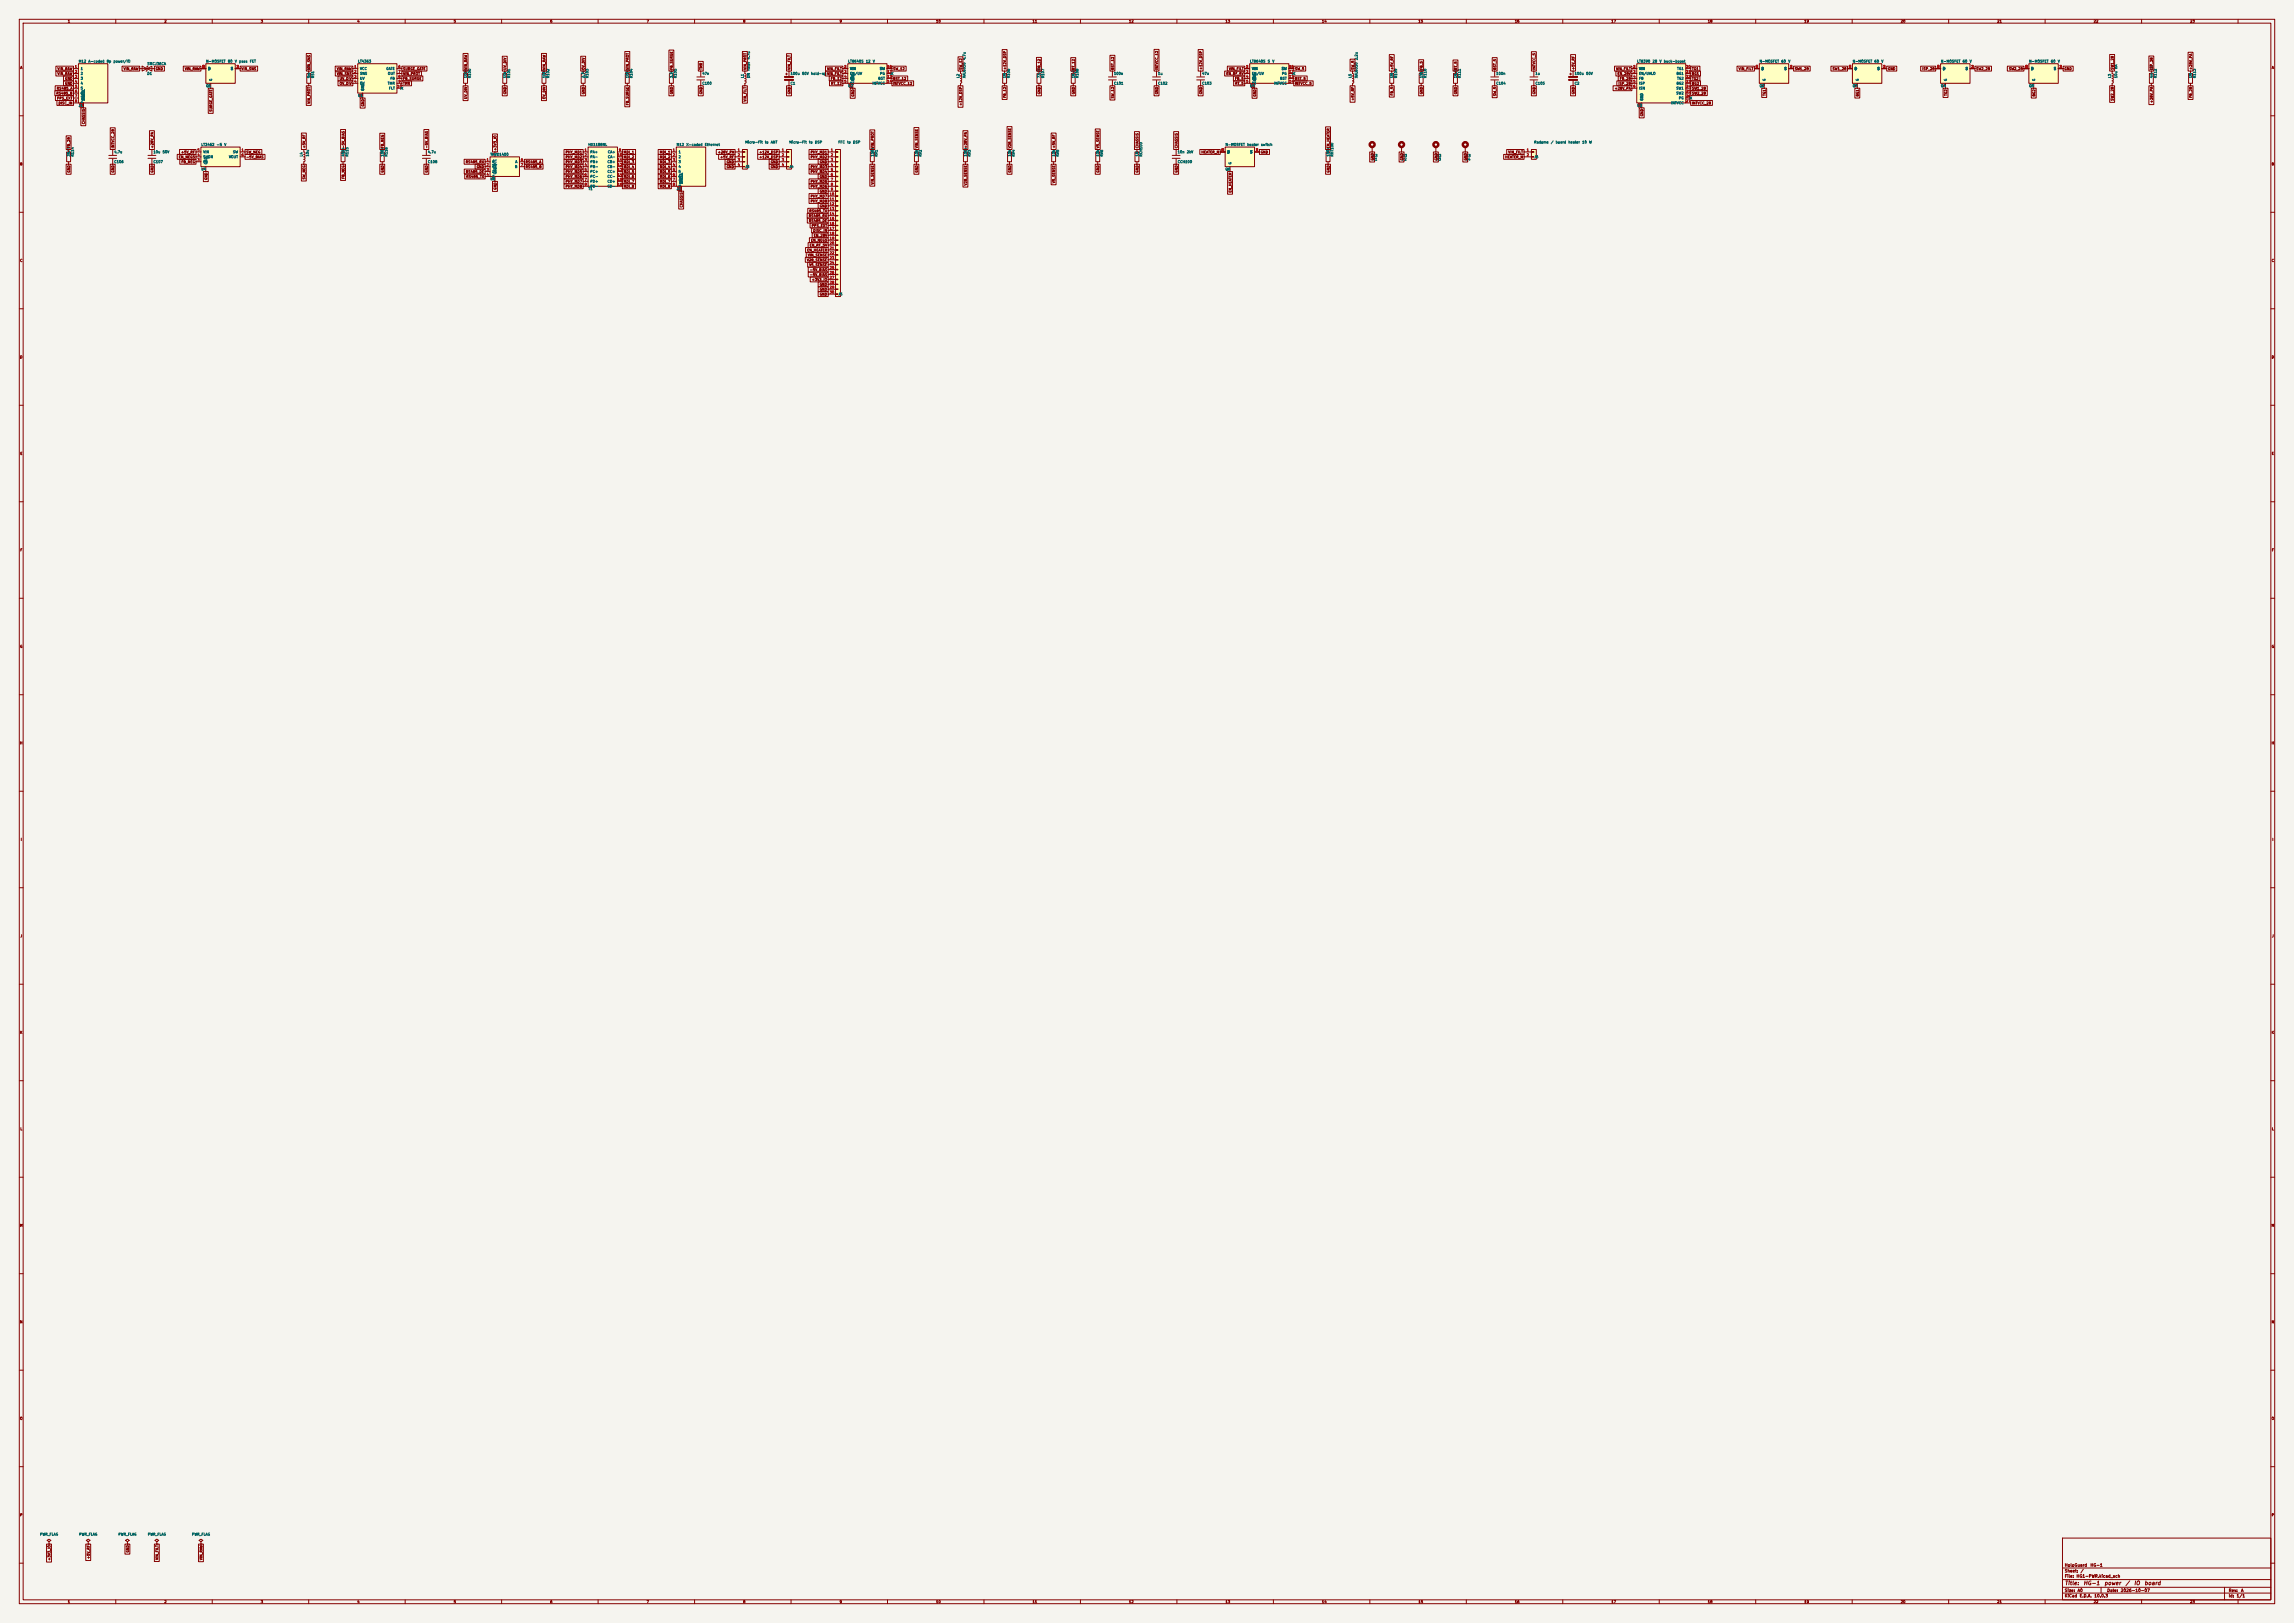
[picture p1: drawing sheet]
<svg xmlns="http://www.w3.org/2000/svg" width="1189mm" height="841mm" viewBox="0 0 1189 841" stroke-linecap="round" stroke-linejoin="round" font-family="sans-serif">
<defs><g id="words">
<g font-size="2" fill="#840000">
<text x="1070" y="822">Title:</text>
<text x="1080" y="822">HG-1</text>
<text x="1090" y="822">power</text>
<text x="1101" y="822">/</text>
<text x="1106" y="822">IO</text>
<text x="1111" y="822">board</text>
</g>
<g font-size="1.5" fill="#840000">
<text x="1070" y="815">Sheet:</text>
<text x="1070" y="812">HoloGuard</text>
<text x="1078" y="815">/</text>
<text x="1083" y="812">HG-1</text>
<text x="1070" y="818">File:</text>
<text x="1076" y="818">HG1-PWR.kicad_sch</text>
<text x="1070" y="825">Size:</text>
<text x="1077" y="825">A0</text>
<text x="1092" y="825">Date:</text>
<text x="1099" y="825">2026-10-07</text>
<text x="1155" y="825">Rev:</text>
<text x="1161" y="825">A</text>
<text x="1070" y="828">KiCad</text>
<text x="1078" y="828">E.D.A.</text>
<text x="1085" y="828">10.0.3</text>
<text x="1155" y="828">Id:</text>
<text x="1159" y="828">1/1</text>
</g>
<g font-size="1.3" fill="#840000">
<text x="35" y="12">1</text>
<text x="85" y="12">2</text>
<text x="135" y="12">3</text>
<text x="185" y="12">4</text>
<text x="235" y="12">5</text>
<text x="285" y="12">6</text>
<text x="335" y="12">7</text>
<text x="385" y="12">8</text>
<text x="435" y="12">9</text>
<text x="485" y="12">10</text>
<text x="535" y="12">11</text>
<text x="585" y="12">12</text>
<text x="635" y="12">13</text>
<text x="685" y="12">14</text>
<text x="735" y="12">15</text>
<text x="785" y="12">16</text>
<text x="835" y="12">17</text>
<text x="885" y="12">18</text>
<text x="935" y="12">19</text>
<text x="985" y="12">20</text>
<text x="1035" y="12">21</text>
<text x="1085" y="12">22</text>
<text x="1135" y="12">23</text>
<text x="10" y="36">A</text>
<text x="1177" y="36">A</text>
<text x="30" y="39">VIN_RAW</text>
<text x="30" y="37">VIN_RAW</text>
<text x="34" y="42">GND</text>
<text x="64" y="37">VIN_RAW</text>
<text x="80" y="37">GND</text>
<text x="96" y="37">VIN_RAW</text>
<text x="125" y="37">VIN_SNS</text>
<text x="161" y="36" transform="rotate(-90 161 36)">VIN_SNS</text>
<text x="174" y="37">VIN_RAW</text>
<text x="174" y="39">VIN_SNS</text>
<text x="176" y="42">UV_DIV</text>
<text x="209" y="37">SURGE_GATE</text>
<text x="209" y="39">VIN_PROT</text>
<text x="209" y="42">FB_SURGE</text>
<text x="242" y="36" transform="rotate(-90 242 36)">VIN_RAW</text>
<text x="283" y="36" transform="rotate(-90 283 36)">VIN_RAW</text>
<text x="326" y="36" transform="rotate(-90 326 36)">VIN_PROT</text>
<text x="364" y="36" transform="rotate(-90 364 36)">TMR</text>
<text x="387" y="36" transform="rotate(-90 387 36)">VIN_PROT</text>
<text x="410" y="36" transform="rotate(-90 410 36)">VIN_FILT</text>
<text x="429" y="37">VIN_FILT</text>
<text x="430" y="42">FB_12</text>
<text x="463" y="37">SW_12</text>
<text x="463" y="42">BST_12</text>
<text x="499" y="36" transform="rotate(-90 499 36)">SW_12</text>
<text x="522" y="36" transform="rotate(-90 522 36)">+12V_DSP</text>
<text x="540" y="36" transform="rotate(-90 540 36)">FB_12</text>
<text x="557" y="36" transform="rotate(-90 557 36)">RT_12</text>
<text x="578" y="36" transform="rotate(-90 578 36)">BST_12</text>
<text x="601" y="36" transform="rotate(-90 601 36)">INTVCC_12</text>
<text x="623" y="36" transform="rotate(-90 623 36)">+12V_DSP</text>
<text x="635" y="39">EN_RF_5V</text>
<text x="637" y="37">VIN_FILT</text>
<text x="640" y="42">FB_5</text>
<text x="671" y="37">SW_5</text>
<text x="671" y="42">BST_5</text>
<text x="702" y="36" transform="rotate(-90 702 36)">SW_5</text>
<text x="722" y="36" transform="rotate(-90 722 36)">+5V_RF</text>
<text x="738" y="36" transform="rotate(-90 738 36)">FB_5</text>
<text x="755" y="36" transform="rotate(-90 755 36)">RT_5</text>
<text x="776" y="36" transform="rotate(-90 776 36)">BST_5</text>
<text x="796" y="36" transform="rotate(-90 796 36)">INTVCC_5</text>
<text x="816" y="36" transform="rotate(-90 816 36)">+5V_RF</text>
<text x="837" y="37">VIN_FILT</text>
<text x="838" y="39">EN_28V</text>
<text x="839" y="42">FB_28</text>
<text x="877" y="39">BG1</text>
<text x="877" y="37">TG1</text>
<text x="877" y="42">TG2</text>
<text x="901" y="37">VIN_FILT</text>
<text x="930" y="37">SW1_28</text>
<text x="950" y="37">SW1_28</text>
<text x="978" y="37">GND</text>
<text x="996" y="37">ISP_28</text>
<text x="1024" y="37">SW2_28</text>
<text x="1041" y="37">SW2_28</text>
<text x="1070" y="37">GND</text>
<text x="1096" y="36" transform="rotate(-90 1096 36)">SW1_28</text>
<text x="1116" y="36" transform="rotate(-90 1116 36)">ISP_28</text>
<text x="1136" y="36" transform="rotate(-90 1136 36)">+28V_PA</text>
<text x="29" y="47">RS485_A</text>
<text x="34" y="44">GND</text>
<text x="176" y="44">OV_DIV</text>
<text x="209" y="44">TMR</text>
<text x="431" y="44">RT_12</text>
<text x="463" y="44">INTVCC_12</text>
<text x="640" y="44">RT_5</text>
<text x="671" y="44">INTVCC_5</text>
<text x="837" y="47">+28V_PA</text>
<text x="839" y="44">ISP_28</text>
<text x="877" y="44">BG2</text>
<text x="877" y="47">SW1_28</text>
<text x="29" y="49">RS485_B</text>
<text x="29" y="52">PPS_EXT</text>
<text x="161" y="54" transform="rotate(-90 161 54)">VIN_PROT</text>
<text x="242" y="51" transform="rotate(-90 242 51)">UV_DIV</text>
<text x="263" y="49" transform="rotate(-90 263 49)">GND</text>
<text x="283" y="51" transform="rotate(-90 283 51)">OV_DIV</text>
<text x="303" y="49" transform="rotate(-90 303 49)">GND</text>
<text x="349" y="49" transform="rotate(-90 349 49)">GND</text>
<text x="364" y="49" transform="rotate(-90 364 49)">GND</text>
<text x="387" y="53" transform="rotate(-90 387 53)">VIN_FILT</text>
<text x="410" y="49" transform="rotate(-90 410 49)">GND</text>
<text x="443" y="50" transform="rotate(-90 443 50)">GND</text>
<text x="522" y="51" transform="rotate(-90 522 51)">FB_12</text>
<text x="540" y="49" transform="rotate(-90 540 49)">GND</text>
<text x="557" y="49" transform="rotate(-90 557 49)">GND</text>
<text x="578" y="51" transform="rotate(-90 578 51)">SW_12</text>
<text x="601" y="49" transform="rotate(-90 601 49)">GND</text>
<text x="623" y="49" transform="rotate(-90 623 49)">GND</text>
<text x="651" y="50" transform="rotate(-90 651 50)">GND</text>
<text x="702" y="52" transform="rotate(-90 702 52)">+5V_RF</text>
<text x="722" y="50" transform="rotate(-90 722 50)">FB_5</text>
<text x="738" y="49" transform="rotate(-90 738 49)">GND</text>
<text x="755" y="49" transform="rotate(-90 755 49)">GND</text>
<text x="776" y="50" transform="rotate(-90 776 50)">SW_5</text>
<text x="796" y="49" transform="rotate(-90 796 49)">GND</text>
<text x="816" y="49" transform="rotate(-90 816 49)">GND</text>
<text x="877" y="49">SW2_28</text>
<text x="915" y="50" transform="rotate(-90 915 50)">TG1</text>
<text x="964" y="50" transform="rotate(-90 964 50)">BG1</text>
<text x="1009" y="50" transform="rotate(-90 1009 50)">TG2</text>
<text x="1055" y="50" transform="rotate(-90 1055 50)">BG2</text>
<text x="1096" y="52" transform="rotate(-90 1096 52)">SW2_28</text>
<text x="1116" y="54" transform="rotate(-90 1116 54)">+28V_PA</text>
<text x="1136" y="51" transform="rotate(-90 1136 51)">FB_28</text>
<text x="30" y="54">DISC_IN</text>
<text x="110" y="58" transform="rotate(-90 110 58)">SURGE_GATE</text>
<text x="189" y="55" transform="rotate(-90 189 55)">GND</text>
<text x="326" y="55" transform="rotate(-90 326 55)">FB_SURGE</text>
<text x="499" y="55" transform="rotate(-90 499 55)">+12V_DSP</text>
<text x="877" y="54">INTVCC_28</text>
<text x="44" y="64" transform="rotate(-90 44 64)">CHASSIS</text>
<text x="852" y="60" transform="rotate(-90 852 60)">GND</text>
<text x="37" y="77" transform="rotate(-90 37 77)">FB_28</text>
<text x="59" y="77" transform="rotate(-90 59 77)">INTVCC_28</text>
<text x="80" y="77" transform="rotate(-90 80 77)">+28V_PA</text>
<text x="159" y="77" transform="rotate(-90 159 77)">+5V_RF</text>
<text x="179" y="77" transform="rotate(-90 179 77)">-5V_BIAS</text>
<text x="199" y="77" transform="rotate(-90 199 77)">FB_NEG</text>
<text x="222" y="77" transform="rotate(-90 222 77)">-5V_BIAS</text>
<text x="453" y="77" transform="rotate(-90 453 77)">VIN_PROT</text>
<text x="501" y="77" transform="rotate(-90 501 77)">+28V_PA</text>
<text x="590" y="77" transform="rotate(-90 590 77)">CHASSIS</text>
<text x="611" y="77" transform="rotate(-90 611 77)">CHASSIS</text>
<text x="689" y="77" transform="rotate(-90 689 77)">EN_HEATER</text>
<text x="93" y="82">EN_NEG5</text>
<text x="94" y="80">+5V_RF</text>
<text x="127" y="82">-5V_BIAS</text>
<text x="127" y="80">SW_NEG</text>
<text x="258" y="78" transform="rotate(-90 258 78)">+3V3_IO</text>
<text x="293" y="80">PHY_MD1</text>
<text x="293" y="82">PHY_MD2</text>
<text x="323" y="80">MDI_1</text>
<text x="323" y="82">MDI_2</text>
<text x="342" y="80">MDI_1</text>
<text x="342" y="82">MDI_2</text>
<text x="372" y="80">+28V_PA</text>
<text x="373" y="82">+5V_RF</text>
<text x="393" y="80">+12V_DSP</text>
<text x="393" y="82">+12V_DSP</text>
<text x="420" y="80">PHY_MD1</text>
<text x="420" y="82">PHY_MD2</text>
<text x="623" y="80">HEATER_N</text>
<text x="653" y="80">GND</text>
<text x="712" y="83" transform="rotate(-90 712 83)">GND</text>
<text x="728" y="83" transform="rotate(-90 728 83)">GND</text>
<text x="745" y="83" transform="rotate(-90 745 83)">GND</text>
<text x="761" y="83" transform="rotate(-90 761 83)">GND</text>
<text x="780" y="82">HEATER_N</text>
<text x="782" y="80">VIN_FILT</text>
<text x="10" y="86">B</text>
<text x="37" y="90" transform="rotate(-90 37 90)">GND</text>
<text x="59" y="90" transform="rotate(-90 59 90)">GND</text>
<text x="80" y="90" transform="rotate(-90 80 90)">GND</text>
<text x="94" y="85">FB_NEG</text>
<text x="199" y="90" transform="rotate(-90 199 90)">GND</text>
<text x="222" y="90" transform="rotate(-90 222 90)">GND</text>
<text x="241" y="85">RS485_RX</text>
<text x="241" y="90">RS485_DE</text>
<text x="247" y="87">GND</text>
<text x="272" y="85">RS485_A</text>
<text x="272" y="87">RS485_B</text>
<text x="293" y="87">PHY_MD4</text>
<text x="293" y="90">PHY_MD5</text>
<text x="293" y="85">PHY_MD3</text>
<text x="323" y="87">MDI_4</text>
<text x="323" y="90">MDI_5</text>
<text x="323" y="85">MDI_3</text>
<text x="342" y="85">MDI_3</text>
<text x="342" y="87">MDI_4</text>
<text x="342" y="90">MDI_5</text>
<text x="376" y="85">GND</text>
<text x="376" y="87">GND</text>
<text x="399" y="87">GND</text>
<text x="399" y="85">GND</text>
<text x="420" y="87">PHY_MD3</text>
<text x="420" y="90">PHY_MD4</text>
<text x="425" y="85">GND</text>
<text x="476" y="90" transform="rotate(-90 476 90)">GND</text>
<text x="524" y="90" transform="rotate(-90 524 90)">GND</text>
<text x="570" y="90" transform="rotate(-90 570 90)">GND</text>
<text x="590" y="90" transform="rotate(-90 590 90)">GND</text>
<text x="611" y="90" transform="rotate(-90 611 90)">GND</text>
<text x="689" y="90" transform="rotate(-90 689 90)">GND</text>
<text x="1177" y="86">B</text>
<text x="108" y="93" transform="rotate(-90 108 93)">GND</text>
<text x="159" y="93" transform="rotate(-90 159 93)">SW_NEG</text>
<text x="179" y="93" transform="rotate(-90 179 93)">FB_NEG</text>
<text x="242" y="93">RS485_TX</text>
<text x="293" y="93">PHY_MD6</text>
<text x="293" y="95">PHY_MD7</text>
<text x="323" y="93">MDI_6</text>
<text x="323" y="95">MDI_7</text>
<text x="342" y="93">MDI_6</text>
<text x="342" y="95">MDI_7</text>
<text x="420" y="95">PHY_MD5</text>
<text x="425" y="93">GND</text>
<text x="453" y="96" transform="rotate(-90 453 96)">VIN_SENSE</text>
<text x="547" y="95" transform="rotate(-90 547 95)">V5_SENSE</text>
<text x="258" y="99" transform="rotate(-90 258 99)">GND</text>
<text x="293" y="98">PHY_MD8</text>
<text x="323" y="98">MDI_8</text>
<text x="342" y="98">MDI_8</text>
<text x="420" y="98">PHY_MD6</text>
<text x="425" y="100">GND</text>
<text x="501" y="96" transform="rotate(-90 501 96)">V28_SENSE</text>
<text x="639" y="100" transform="rotate(-90 639 100)">EN_HEATER</text>
<text x="354" y="108" transform="rotate(-90 354 108)">CHASSIS</text>
<text x="420" y="103">PHY_MD7</text>
<text x="420" y="105">PHY_MD8</text>
<text x="425" y="108">GND</text>
<text x="419" y="113">RS485_RX</text>
<text x="419" y="110">RS485_TX</text>
<text x="419" y="115">RS485_DE</text>
<text x="421" y="118">PPS_EXT</text>
<text x="420" y="126">EN_NEG5</text>
<text x="421" y="120">DISC_IN</text>
<text x="422" y="123">EN_28V</text>
<text x="418" y="131">EN_HEATER</text>
<text x="420" y="128">EN_RF_5V</text>
<text x="10" y="136">C</text>
<text x="418" y="136">V28_SENSE</text>
<text x="419" y="133">VIN_SENSE</text>
<text x="1177" y="136">C</text>
<text x="419" y="138">V5_SENSE</text>
<text x="420" y="141">-5V_BIAS</text>
<text x="420" y="143">-5V_BIAS</text>
<text x="421" y="146">+3V3_IO</text>
<text x="425" y="148">GND</text>
<text x="425" y="153">GND</text>
<text x="425" y="151">GND</text>
<text x="10" y="186">D</text>
<text x="1177" y="186">D</text>
<text x="10" y="236">E</text>
<text x="1177" y="236">E</text>
<text x="10" y="286">F</text>
<text x="1177" y="286">F</text>
<text x="10" y="336">G</text>
<text x="1177" y="336">G</text>
<text x="10" y="386">H</text>
<text x="1177" y="386">H</text>
<text x="11" y="436">I</text>
<text x="1178" y="436">I</text>
<text x="10" y="486">J</text>
<text x="1177" y="486">J</text>
<text x="10" y="536">K</text>
<text x="1177" y="536">K</text>
<text x="10" y="586">L</text>
<text x="1177" y="586">L</text>
<text x="10" y="636">M</text>
<text x="1177" y="636">M</text>
<text x="10" y="686">N</text>
<text x="1177" y="686">N</text>
<text x="10" y="736">O</text>
<text x="1177" y="736">O</text>
<text x="10" y="786">P</text>
<text x="1177" y="786">P</text>
<text x="26" y="809" transform="rotate(-90 26 809)">+3V3_IO</text>
<text x="47" y="808" transform="rotate(-90 47 808)">+5V_RF</text>
<text x="67" y="805" transform="rotate(-90 67 805)">GND</text>
<text x="82" y="808" transform="rotate(-90 82 808)">VIN_FILT</text>
<text x="105" y="809" transform="rotate(-90 105 809)">VIN_RAW</text>
<text x="35" y="831">1</text>
<text x="85" y="831">2</text>
<text x="135" y="831">3</text>
<text x="185" y="831">4</text>
<text x="235" y="831">5</text>
<text x="285" y="831">6</text>
<text x="335" y="831">7</text>
<text x="385" y="831">8</text>
<text x="435" y="831">9</text>
<text x="485" y="831">10</text>
<text x="535" y="831">11</text>
<text x="585" y="831">12</text>
<text x="635" y="831">13</text>
<text x="685" y="831">14</text>
<text x="735" y="831">15</text>
<text x="785" y="831">16</text>
<text x="835" y="831">17</text>
<text x="885" y="831">18</text>
<text x="935" y="831">19</text>
<text x="985" y="831">20</text>
<text x="1035" y="831">21</text>
<text x="1085" y="831">22</text>
<text x="1135" y="831">23</text>
</g>
<g font-size="1.3" fill="#a90000">
<text x="39" y="36">1</text>
<text x="105" y="36">5</text>
<text x="105" y="36">6</text>
<text x="105" y="36">7</text>
<text x="105" y="36">8</text>
<text x="122" y="36">1</text>
<text x="122" y="36">2</text>
<text x="122" y="36">3</text>
<text x="183" y="36">1</text>
<text x="206" y="36">6</text>
<text x="437" y="36">1</text>
<text x="437" y="36">2</text>
<text x="460" y="36">10</text>
<text x="461" y="36">1</text>
<text x="646" y="36">1</text>
<text x="646" y="36">2</text>
<text x="668" y="36">10</text>
<text x="669" y="36">1</text>
<text x="846" y="36">1</text>
<text x="846" y="36">2</text>
<text x="874" y="36">20</text>
<text x="910" y="36">5</text>
<text x="910" y="36">6</text>
<text x="910" y="36">7</text>
<text x="910" y="36">8</text>
<text x="928" y="36">1</text>
<text x="928" y="36">2</text>
<text x="928" y="36">3</text>
<text x="958" y="36">5</text>
<text x="958" y="36">6</text>
<text x="958" y="36">7</text>
<text x="958" y="36">8</text>
<text x="976" y="36">1</text>
<text x="976" y="36">2</text>
<text x="976" y="36">3</text>
<text x="1004" y="36">5</text>
<text x="1004" y="36">6</text>
<text x="1004" y="36">7</text>
<text x="1004" y="36">8</text>
<text x="1022" y="36">1</text>
<text x="1022" y="36">2</text>
<text x="1022" y="36">3</text>
<text x="1050" y="36">5</text>
<text x="1050" y="36">6</text>
<text x="1050" y="36">7</text>
<text x="1050" y="36">8</text>
<text x="1067" y="36">1</text>
<text x="1067" y="36">2</text>
<text x="1067" y="36">3</text>
<text x="39" y="38">2</text>
<text x="39" y="41">3</text>
<text x="183" y="38">2</text>
<text x="183" y="41">3</text>
<text x="206" y="38">7</text>
<text x="206" y="41">8</text>
<text x="437" y="38">3</text>
<text x="437" y="41">4</text>
<text x="460" y="38">12</text>
<text x="460" y="41">13</text>
<text x="646" y="38">3</text>
<text x="646" y="41">4</text>
<text x="668" y="38">12</text>
<text x="668" y="41">13</text>
<text x="846" y="38">3</text>
<text x="846" y="41">4</text>
<text x="874" y="38">21</text>
<text x="874" y="41">22</text>
<text x="39" y="43">4</text>
<text x="39" y="46">5</text>
<text x="109" y="45" transform="rotate(-90 109 45)">4</text>
<text x="183" y="43">4</text>
<text x="206" y="46">10</text>
<text x="206" y="43">9</text>
<text x="437" y="43">5</text>
<text x="442" y="46" transform="rotate(-90 442 46)">17</text>
<text x="442" y="46" transform="rotate(-90 442 46)">25</text>
<text x="460" y="43">14</text>
<text x="646" y="43">5</text>
<text x="650" y="46" transform="rotate(-90 650 46)">17</text>
<text x="650" y="46" transform="rotate(-90 650 46)">25</text>
<text x="668" y="43">14</text>
<text x="846" y="43">5</text>
<text x="846" y="46">6</text>
<text x="874" y="43">23</text>
<text x="874" y="46">24</text>
<text x="914" y="45" transform="rotate(-90 914 45)">4</text>
<text x="963" y="45" transform="rotate(-90 963 45)">4</text>
<text x="1008" y="45" transform="rotate(-90 1008 45)">4</text>
<text x="1054" y="45" transform="rotate(-90 1054 45)">4</text>
<text x="39" y="48">6</text>
<text x="39" y="51">7</text>
<text x="39" y="53">8</text>
<text x="188" y="51" transform="rotate(-90 188 51)">11</text>
<text x="188" y="50" transform="rotate(-90 188 50)">5</text>
<text x="874" y="48">25</text>
<text x="874" y="51">26</text>
<text x="874" y="53">27</text>
<text x="43" y="56" transform="rotate(-90 43 56)">S1</text>
<text x="43" y="55" transform="rotate(-90 43 55)">2</text>
<text x="43" y="55" transform="rotate(-90 43 55)">3</text>
<text x="43" y="55" transform="rotate(-90 43 55)">4</text>
<text x="851" y="56" transform="rotate(-90 851 56)">13</text>
<text x="851" y="56" transform="rotate(-90 851 56)">29</text>
<text x="102" y="84">3</text>
<text x="102" y="81">4</text>
<text x="102" y="79">5</text>
<text x="125" y="79">1</text>
<text x="125" y="81">6</text>
<text x="252" y="84">1</text>
<text x="257" y="81" transform="rotate(-90 257 81)">8</text>
<text x="270" y="84">6</text>
<text x="303" y="79">1</text>
<text x="303" y="81">2</text>
<text x="303" y="84">3</text>
<text x="320" y="81">10</text>
<text x="320" y="84">11</text>
<text x="321" y="79">9</text>
<text x="349" y="79">1</text>
<text x="349" y="81">2</text>
<text x="349" y="84">3</text>
<text x="382" y="79">1</text>
<text x="382" y="81">2</text>
<text x="382" y="84">3</text>
<text x="405" y="79">1</text>
<text x="405" y="81">2</text>
<text x="405" y="84">3</text>
<text x="430" y="79">1</text>
<text x="430" y="81">2</text>
<text x="430" y="84">3</text>
<text x="633" y="79">5</text>
<text x="633" y="79">6</text>
<text x="633" y="79">7</text>
<text x="633" y="79">8</text>
<text x="651" y="79">1</text>
<text x="651" y="79">2</text>
<text x="651" y="79">3</text>
<text x="791" y="79">1</text>
<text x="791" y="81">2</text>
<text x="107" y="88" transform="rotate(-90 107 88)">2</text>
<text x="252" y="86">2</text>
<text x="252" y="89">3</text>
<text x="270" y="86">7</text>
<text x="303" y="86">4</text>
<text x="303" y="89">5</text>
<text x="320" y="86">12</text>
<text x="320" y="89">13</text>
<text x="349" y="86">4</text>
<text x="349" y="89">5</text>
<text x="382" y="86">4</text>
<text x="405" y="86">4</text>
<text x="430" y="86">4</text>
<text x="430" y="89">5</text>
<text x="638" y="88" transform="rotate(-90 638 88)">4</text>
<text x="252" y="91">4</text>
<text x="257" y="93" transform="rotate(-90 257 93)">5</text>
<text x="303" y="91">6</text>
<text x="303" y="94">7</text>
<text x="320" y="91">14</text>
<text x="320" y="94">15</text>
<text x="349" y="91">6</text>
<text x="349" y="94">7</text>
<text x="430" y="91">6</text>
<text x="430" y="94">7</text>
<text x="303" y="96">8</text>
<text x="320" y="96">16</text>
<text x="349" y="96">8</text>
<text x="353" y="99" transform="rotate(-90 353 99)">S1</text>
<text x="353" y="98" transform="rotate(-90 353 98)">2</text>
<text x="353" y="98" transform="rotate(-90 353 98)">3</text>
<text x="353" y="98" transform="rotate(-90 353 98)">4</text>
<text x="430" y="102">10</text>
<text x="430" y="96">8</text>
<text x="430" y="99">9</text>
<text x="430" y="104">11</text>
<text x="430" y="107">12</text>
<text x="430" y="109">13</text>
<text x="430" y="112">14</text>
<text x="430" y="114">15</text>
<text x="430" y="117">16</text>
<text x="430" y="119">17</text>
<text x="430" y="122">18</text>
<text x="430" y="124">19</text>
<text x="430" y="127">20</text>
<text x="430" y="130">21</text>
<text x="430" y="132">22</text>
<text x="430" y="135">23</text>
<text x="430" y="137">24</text>
<text x="430" y="140">25</text>
<text x="430" y="142">26</text>
<text x="430" y="145">27</text>
<text x="430" y="147">28</text>
<text x="430" y="150">29</text>
<text x="430" y="152">30</text>
</g>
<g font-size="1.3" fill="#006464">
<text x="41" y="33">M12</text>
<text x="46" y="33">A-coded</text>
<text x="55" y="33">8p</text>
<text x="59" y="33">power/IO</text>
<text x="76" y="34">SMCJ36CA</text>
<text x="107" y="33">N-MOSFET</text>
<text x="118" y="33">80</text>
<text x="122" y="33">V</text>
<text x="124" y="33">pass</text>
<text x="129" y="33">FET</text>
<text x="185" y="33">LT4363</text>
<text x="389" y="31" transform="rotate(-90 389 31)">4.7u</text>
<text x="439" y="33">LT8640S</text>
<text x="449" y="33">12</text>
<text x="452" y="33">V</text>
<text x="501" y="31" transform="rotate(-90 501 31)">4.7u</text>
<text x="648" y="33">LT8640S</text>
<text x="657" y="33">5</text>
<text x="659" y="33">V</text>
<text x="704" y="31" transform="rotate(-90 704 31)">2.2u</text>
<text x="848" y="33">LT8390</text>
<text x="856" y="33">28</text>
<text x="860" y="33">V</text>
<text x="862" y="33">buck-boost</text>
<text x="912" y="33">N-MOSFET</text>
<text x="923" y="33">60</text>
<text x="927" y="33">V</text>
<text x="960" y="33">N-MOSFET</text>
<text x="971" y="33">60</text>
<text x="975" y="33">V</text>
<text x="1006" y="33">N-MOSFET</text>
<text x="1017" y="33">60</text>
<text x="1021" y="33">V</text>
<text x="1052" y="33">N-MOSFET</text>
<text x="1063" y="33">60</text>
<text x="1066" y="33">V</text>
<text x="1098" y="36" transform="rotate(-90 1098 36)">6A</text>
<text x="42" y="37">1</text>
<text x="42" y="39">2</text>
<text x="42" y="42">3</text>
<text x="76" y="39">D1</text>
<text x="108" y="37">D</text>
<text x="119" y="37">S</text>
<text x="161" y="41" transform="rotate(-90 161 41)">5m</text>
<text x="161" y="37" transform="rotate(-90 161 37)">1%</text>
<text x="163" y="41" transform="rotate(-90 163 41)">RS1</text>
<text x="186" y="37">VCC</text>
<text x="186" y="39">SNS</text>
<text x="186" y="42">UV</text>
<text x="200" y="37">GATE</text>
<text x="201" y="39">OUT</text>
<text x="202" y="42">FB</text>
<text x="242" y="41" transform="rotate(-90 242 41)">100k</text>
<text x="244" y="41" transform="rotate(-90 244 41)">R100</text>
<text x="263" y="41" transform="rotate(-90 263 41)">10k UV_DIV</text>
<text x="265" y="41" transform="rotate(-90 265 41)">R101</text>
<text x="283" y="41" transform="rotate(-90 283 41)">100k</text>
<text x="285" y="41" transform="rotate(-90 285 41)">R102</text>
<text x="303" y="41" transform="rotate(-90 303 41)">2.7kOV_DIV</text>
<text x="305" y="41" transform="rotate(-90 305 41)">R103</text>
<text x="326" y="41" transform="rotate(-90 326 41)">100k</text>
<text x="328" y="41" transform="rotate(-90 328 41)">R104</text>
<text x="349" y="41" transform="rotate(-90 349 41)">3.3kFB_SURGE</text>
<text x="351" y="41" transform="rotate(-90 351 41)">R105</text>
<text x="364" y="39">47n</text>
<text x="386" y="41" transform="rotate(-90 386 41)">L1</text>
<text x="389" y="41" transform="rotate(-90 389 41)">DM</text>
<text x="389" y="37" transform="rotate(-90 389 37)">filter</text>
<text x="410" y="39">100u</text>
<text x="416" y="39">50V</text>
<text x="420" y="39">hold-upVIN_FILT</text>
<text x="440" y="37">VIN</text>
<text x="440" y="39">EN/UV</text>
<text x="440" y="42">FB</text>
<text x="455" y="42">BST</text>
<text x="456" y="37">SW</text>
<text x="456" y="39">PG</text>
<text x="498" y="41" transform="rotate(-90 498 41)">L2</text>
<text x="501" y="41" transform="rotate(-90 501 41)">XAL6030</text>
<text x="522" y="41" transform="rotate(-90 522 41)">1M</text>
<text x="524" y="41" transform="rotate(-90 524 41)">R106</text>
<text x="539" y="41" transform="rotate(-90 539 41)">73.2k</text>
<text x="541" y="41" transform="rotate(-90 541 41)">R107</text>
<text x="557" y="41" transform="rotate(-90 557 41)">18.2k</text>
<text x="559" y="41" transform="rotate(-90 559 41)">R108</text>
<text x="577" y="39">100n</text>
<text x="600" y="39">1u</text>
<text x="623" y="39">47u</text>
<text x="649" y="37">VIN</text>
<text x="649" y="39">EN/UV</text>
<text x="649" y="42">FB</text>
<text x="663" y="42">BST</text>
<text x="664" y="37">SW</text>
<text x="664" y="39">PG</text>
<text x="701" y="41" transform="rotate(-90 701 41)">L5</text>
<text x="704" y="41" transform="rotate(-90 704 41)">XAL6030</text>
<text x="722" y="41" transform="rotate(-90 722 41)">1M</text>
<text x="724" y="41" transform="rotate(-90 724 41)">R109</text>
<text x="738" y="41" transform="rotate(-90 738 41)">191k</text>
<text x="740" y="41" transform="rotate(-90 740 41)">R110</text>
<text x="755" y="41" transform="rotate(-90 755 41)">18.2k</text>
<text x="757" y="41" transform="rotate(-90 757 41)">R111</text>
<text x="775" y="39">100n</text>
<text x="796" y="39">1u</text>
<text x="816" y="39">100u</text>
<text x="822" y="39">50V</text>
<text x="849" y="37">VIN</text>
<text x="849" y="39">EN/UVLO</text>
<text x="849" y="42">FB</text>
<text x="869" y="39">BG1</text>
<text x="869" y="37">TG1</text>
<text x="869" y="42">TG2</text>
<text x="913" y="37">D</text>
<text x="925" y="37">S</text>
<text x="961" y="37">D</text>
<text x="973" y="37">S</text>
<text x="1007" y="37">D</text>
<text x="1019" y="37">S</text>
<text x="1053" y="37">D</text>
<text x="1064" y="37">S</text>
<text x="1094" y="41" transform="rotate(-90 1094 41)">L3</text>
<text x="1098" y="41" transform="rotate(-90 1098 41)">10u</text>
<text x="1116" y="41" transform="rotate(-90 1116 41)">4m</text>
<text x="1116" y="37" transform="rotate(-90 1116 37)">1%</text>
<text x="1118" y="41" transform="rotate(-90 1118 41)">R112</text>
<text x="1136" y="41" transform="rotate(-90 1136 41)">1M</text>
<text x="1138" y="41" transform="rotate(-90 1138 41)">R113</text>
<text x="42" y="44">4</text>
<text x="42" y="47">5</text>
<text x="107" y="45">Q1</text>
<text x="110" y="42" transform="rotate(-90 110 42)">G</text>
<text x="186" y="44">OV</text>
<text x="189" y="47" transform="rotate(-90 189 47)">GND</text>
<text x="201" y="44">TMR</text>
<text x="201" y="47">FLT</text>
<text x="364" y="44">C100</text>
<text x="410" y="44">C1</text>
<text x="439" y="45">U2</text>
<text x="440" y="44">RT</text>
<text x="443" y="42" transform="rotate(-90 443 42)">GND</text>
<text x="452" y="44">INTVCC</text>
<text x="577" y="44">C101</text>
<text x="600" y="44">C102</text>
<text x="623" y="44">C103</text>
<text x="648" y="45">U5</text>
<text x="649" y="44">RT</text>
<text x="651" y="42" transform="rotate(-90 651 42)">GND</text>
<text x="660" y="44">INTVCC</text>
<text x="775" y="44">C104</text>
<text x="796" y="44">C105</text>
<text x="816" y="44">C2</text>
<text x="849" y="44">ISP</text>
<text x="849" y="47">ISN</text>
<text x="869" y="47">SW1</text>
<text x="869" y="44">BG2</text>
<text x="912" y="45">Q2</text>
<text x="915" y="42" transform="rotate(-90 915 42)">G</text>
<text x="960" y="45">Q3</text>
<text x="964" y="42" transform="rotate(-90 964 42)">G</text>
<text x="1006" y="45">Q4</text>
<text x="1009" y="42" transform="rotate(-90 1009 42)">G</text>
<text x="1052" y="45">Q5</text>
<text x="1055" y="42" transform="rotate(-90 1055 42)">G</text>
<text x="42" y="49">6</text>
<text x="42" y="52">7</text>
<text x="44" y="52" transform="rotate(-90 44 52)">SHELL</text>
<text x="185" y="51">U1</text>
<text x="852" y="52" transform="rotate(-90 852 52)">GND</text>
<text x="869" y="49">SW2</text>
<text x="870" y="52">PG</text>
<text x="41" y="56">J1</text>
<text x="42" y="54">8</text>
<text x="848" y="56">U3</text>
<text x="866" y="54">INTVCC</text>
<text x="104" y="76">LT3462</text>
<text x="112" y="76">-5</text>
<text x="116" y="76">V</text>
<text x="305" y="76">HX1188NL</text>
<text x="351" y="76">M12</text>
<text x="356" y="76">X-coded</text>
<text x="365" y="76">Ethernet</text>
<text x="386" y="75">Micro-Fit</text>
<text x="396" y="75">to</text>
<text x="399" y="75">ANT</text>
<text x="409" y="75">Micro-Fit</text>
<text x="419" y="75">to</text>
<text x="422" y="75">DSP</text>
<text x="434" y="75">FFC</text>
<text x="439" y="75">to</text>
<text x="442" y="75">DSP</text>
<text x="635" y="76">N-MOSFET</text>
<text x="646" y="76">heater</text>
<text x="653" y="76">switch</text>
<text x="795" y="75">Radome</text>
<text x="804" y="75">/</text>
<text x="806" y="75">board</text>
<text x="813" y="75">heater</text>
<text x="820" y="75">10</text>
<text x="824" y="75">W</text>
<text x="37" y="81" transform="rotate(-90 37 81)">35.7k</text>
<text x="39" y="81" transform="rotate(-90 39 81)">R114</text>
<text x="59" y="80">4.7u</text>
<text x="79" y="80">10u</text>
<text x="84" y="80">50V</text>
<text x="105" y="82">SHDN</text>
<text x="105" y="80">VIN</text>
<text x="119" y="82">VOUT</text>
<text x="121" y="80">SW</text>
<text x="157" y="81" transform="rotate(-90 157 81)">L4</text>
<text x="160" y="81" transform="rotate(-90 160 81)">10u</text>
<text x="179" y="81" transform="rotate(-90 179 81)">402k</text>
<text x="181" y="81" transform="rotate(-90 181 81)">R115</text>
<text x="199" y="81" transform="rotate(-90 199 81)">100k</text>
<text x="201" y="81" transform="rotate(-90 201 81)">R116</text>
<text x="222" y="80">4.7u</text>
<text x="254" y="81">THVD1450</text>
<text x="306" y="80">PA+</text>
<text x="306" y="82">PA-</text>
<text x="315" y="80">CA+</text>
<text x="315" y="82">CA-</text>
<text x="352" y="80">1</text>
<text x="352" y="82">2</text>
<text x="453" y="81" transform="rotate(-90 453 81)">150k</text>
<text x="455" y="81" transform="rotate(-90 455 81)">RV1</text>
<text x="476" y="81" transform="rotate(-90 476 81)">10k VIN_SENSE</text>
<text x="478" y="81" transform="rotate(-90 478 81)">RV2</text>
<text x="501" y="81" transform="rotate(-90 501 81)">100k</text>
<text x="503" y="81" transform="rotate(-90 503 81)">RV3</text>
<text x="524" y="81" transform="rotate(-90 524 81)">10k V28_SENSE</text>
<text x="526" y="81" transform="rotate(-90 526 81)">RV4</text>
<text x="547" y="81" transform="rotate(-90 547 81)">10k +5V_RF</text>
<text x="549" y="81" transform="rotate(-90 549 81)">RV5</text>
<text x="570" y="81" transform="rotate(-90 570 81)">10k V5_SENSE</text>
<text x="572" y="81" transform="rotate(-90 572 81)">RV6</text>
<text x="590" y="81" transform="rotate(-90 590 81)">1M</text>
<text x="592" y="81" transform="rotate(-90 592 81)">RCH100</text>
<text x="610" y="80">10n</text>
<text x="615" y="80">2kV</text>
<text x="636" y="80">D</text>
<text x="648" y="80">S</text>
<text x="689" y="81" transform="rotate(-90 689 81)">100k</text>
<text x="691" y="81" transform="rotate(-90 691 81)">RHT100</text>
<text x="711" y="82">M3</text>
<text x="711" y="84">H1</text>
<text x="726" y="82">M3</text>
<text x="726" y="84">H2</text>
<text x="744" y="82">M3</text>
<text x="744" y="84">H3</text>
<text x="759" y="82">M3</text>
<text x="759" y="84">H4</text>
<text x="795" y="82">J6</text>
<text x="59" y="85">C106</text>
<text x="79" y="85">C107</text>
<text x="104" y="89">U4</text>
<text x="105" y="85">FB</text>
<text x="108" y="85" transform="rotate(-90 108 85)">GND</text>
<text x="222" y="85">C108</text>
<text x="255" y="85">R</text>
<text x="255" y="87">RE</text>
<text x="255" y="90">DE</text>
<text x="267" y="87">B</text>
<text x="267" y="85">A</text>
<text x="306" y="85">PB+</text>
<text x="306" y="87">PB-</text>
<text x="306" y="90">PC+</text>
<text x="315" y="85">CB+</text>
<text x="315" y="87">CB-</text>
<text x="315" y="90">CC+</text>
<text x="352" y="85">3</text>
<text x="352" y="87">4</text>
<text x="352" y="90">5</text>
<text x="386" y="87">J3</text>
<text x="409" y="87">J4</text>
<text x="610" y="85">CCH100</text>
<text x="635" y="89">Q6</text>
<text x="639" y="85" transform="rotate(-90 639 85)">G</text>
<text x="254" y="94">U6</text>
<text x="255" y="92">D</text>
<text x="258" y="90" transform="rotate(-90 258 90)">GND VCC</text>
<text x="306" y="92">PC-</text>
<text x="306" y="95">PD+</text>
<text x="315" y="92">CC-</text>
<text x="315" y="95">CD+</text>
<text x="352" y="92">6</text>
<text x="352" y="95">7</text>
<text x="354" y="96" transform="rotate(-90 354 96)">SHELL</text>
<text x="305" y="99">T1</text>
<text x="306" y="97">PD-</text>
<text x="315" y="97">CD-</text>
<text x="351" y="99">J2</text>
<text x="352" y="97">8</text>
<text x="434" y="153">J5</text>
<text x="21" y="796">PWR_FLAG</text>
<text x="41" y="796">PWR_FLAG</text>
<text x="61" y="796">PWR_FLAG</text>
<text x="76" y="796">PWR_FLAG</text>
<text x="99" y="796">PWR_FLAG</text>
</g>
</g></defs>
<path d="M0 0h1189v841h-1189z" fill="#f5f4ef" stroke="#f5f4ef" stroke-width=".52"/>
<g fill="none" stroke="#840000" stroke-width=".52">
<path d="M10 10h1169v821h-1169zM12 12h1165v817h-1165zM60 10v2M110 10v2M160 10v2M210 10v2M260 10v2M310 10v2M360 10v2M410 10v2M460 10v2M510 10v2"/>
<path d="M560 10v2M610 10v2M660 10v2M710 10v2M760 10v2M810 10v2M860 10v2M910 10v2M960 10v2M1010 10v2M1060 10v2M1110 10v2"/>
<path d="M1160 10v2M10 60h2M1177 60h2M10 110h2M1177 110h2M10 160h2M1177 160h2M10 210h2M1177 210h2M10 260h2M1177 260h2M10 310h2"/>
<path d="M1177 310h2M10 360h2M1177 360h2M10 410h2M1177 410h2M10 460h2M1177 460h2M10 510h2M1177 510h2M10 560h2M1177 560h2M10 610h2"/>
<path d="M1177 610h2M10 660h2M1177 660h2M10 710h2M1177 710h2M10 760h2M1177 760h2M25 799l1-1h-1h-1l1 1v1M1069 797h108v32h-108zM10 810h2M25 800h.1M1069 818h108"/>
<path d="M1069 812h108M1177 810h2M60 829v2M110 829v2M160 829v2M210 829v2M260 829v2M310 829v2M360 829v2M410 829v2M460 829v2M510 829v2"/>
<path d="M560 829v2M610 829v2M660 829v2M710 829v2M760 829v2M810 829v2M860 829v2M910 829v2M960 829v2M1010 829v2M1060 829v2M1069 825h108"/>
<path d="M1069 822h108M1089 822v3M1110 829v2M1153 822v7M1160 829v2"/>
</g>
<path d="M107 33h15v10h-15z" fill="#ffffc2"/>
<path d="M104 36h3M107 33h15v10h-15zM122 36h2M109 43v3" fill="none" stroke="#840000" stroke-width=".52"/>
<path d="M408 77h2v11h-2z" fill="#ffffc2"/>
<g fill="none" stroke="#840000" stroke-width=".52">
<path d="M261 38h2v5h-2zM262 37v1M262 43v1M221 77v3M404 79h4M408 77h2v11h-2zM408 79h1zM219 81h4M219 82h4M221 82v3M404 81h4M404 84h4"/>
<path d="M404 86h4M408 81h1zM408 84h1zM408 86h1z"/>
</g>
<path d="M104 76h20v10h-20z" fill="#ffffc2"/>
<path d="M102 79h2M104 76h20v10h-20zM124 79h3M102 84h2M102 81h2M107 86v3M124 81h3" fill="none" stroke="#840000" stroke-width=".52"/>
<path d="M41 33h15v20h-15z" fill="#ffffc2"/>
<g fill="none" stroke="#840000" stroke-width=".52">
<path d="M38 36h3M38 38h3M41 33h15v20h-15zM1134 38h2v5h-2zM1135 37v1M38 41h3M38 43h3M38 46h3M38 48h3M38 51h3M38 53h3M43 53v3"/>
<path d="M1135 43v1M35 79h2v5h-2zM36 77v2M36 84v1M46 799l1-1h-1h-1l1 1v1M46 800h.1"/>
</g>
<path d="M305 76h15v21h-15z" fill="#ffffc2"/>
<g fill="none" stroke="#840000" stroke-width=".52">
<path d="M157 77l1 2-1 1 1 1h-1l1 1-1 1h1l-1 1v1M302 79h3M305 76h15v21h-15zM320 79h3M302 81h3M302 84h3M302 86h3M302 89h3M302 91h3M302 94h3M302 97h3M320 81h3"/>
<path d="M320 84h3M320 86h3M320 89h3M320 91h3M320 94h3M320 97h3"/>
</g>
<path d="M351 76h15v21h-15z" fill="#ffffc2"/>
<g fill="none" stroke="#840000" stroke-width=".52">
<path d="M347 38h2v5h-2zM348 37v1M361 40h4M363 37v3M348 43v1M361 41h4M363 42v2M79 77v3M177 79h2v5h-2zM178 77v2M348 79h3M351 76h15v21h-15z"/>
<path d="M77 81h4M77 82h4M79 82v3M178 84v1M348 81h3M348 84h3M348 86h3M348 89h3M348 91h3M348 94h3M348 97h3M353 97v2"/>
<path d="M66 799l1-1h-1h-1l1 1v1M81 799l1-1h-1h-1l1 1v1M66 800h.1M81 800h.1"/>
</g>
<path d="M385 77h2v11h-2z" fill="#ffffc2"/>
<g fill="none" stroke="#840000" stroke-width=".52">
<path d="M72 36h8M74 34v3l5-3v3zM77 34h-1v3M159 38h2v5h-2zM160 37v1M281 38h2v5h-2zM282 37v1M301 38h2v5h-2zM302 37v1M324 38h2v5h-2zM325 37v1M160 43v1"/>
<path d="M282 43v1M302 43v1M325 43v1M58 77v3M381 79h4M385 77h2v11h-2zM385 79h1zM687 79h2v5h-2zM688 77v2M56 81h4M56 82h4M58 82v3"/>
<path d="M381 81h4M381 84h4M381 86h4M385 81h1zM385 84h1zM385 86h1zM688 84v1M104 799l1-1h-1h-1l1 1v1M104 800h.1"/>
</g>
<path d="M185 33h21v15h-21z" fill="#ffffc2"/>
<g fill="none" stroke="#840000" stroke-width=".52">
<path d="M183 36h2M183 38h2M185 33h21v15h-21zM206 36h2M206 38h2M386 37v1l1 1h-1l1 1-1 1h1l-1 1 1 1h-1v1M407 40h4h-4zM407 38h1M408 38v1M409 37v3M183 41h2M183 43h2"/>
<path d="M188 48v3M206 41h2M206 43h2M206 46h2M409 42v2M197 79h2v5h-2zM198 77v2M198 84v1"/>
</g>
<path d="M407 41h4v1h-4z" fill="#840000" stroke="#840000" stroke-width=".52"/>
<path d="M254 81h15v10h-15z" fill="#ffffc2"/>
<g fill="none" stroke="#840000" stroke-width=".52">
<path d="M240 38h2v5h-2zM241 37v1M773 40h4M775 37v3M241 43v1M773 41h4M775 42v2M257 79v2M251 84h3M251 86h3M251 89h3M251 91h3"/>
<path d="M254 81h15v10h-15zM257 91v3M269 84h3M269 86h3"/>
</g>
<path d="M255 85h3" fill="none" stroke="#006464" stroke-width=".52"/>
<path d="M794 77h2v6h-2z" fill="#ffffc2"/>
<g fill="none" stroke="#840000" stroke-width=".52">
<path d="M701 37v1l1 1h-1l1 1-1 1h1l-1 1 1 1h-1v1M720 38h2v5h-2zM721 37v1M736 38h2v5h-2zM737 37v1M753 38h2v5h-2zM754 37v1M793 40h4M795 37v3M721 43v1M737 43v1M754 43v1"/>
<path d="M793 41h4M795 42v2M499 79h2v5h-2zM500 77v2M522 79h2v5h-2zM523 77v2M711 76v3M726 76v3M744 76v3M759 76v3M790 79h4M794 77h2v6h-2z"/>
<path d="M794 79h1zM500 84v1M523 84v1M790 81h4M794 81h1z"/>
</g>
<g fill="none" stroke="#840000" stroke-width="1.3">
<circle cx="711" cy="75" r="1.3"/>
<circle cx="726" cy="75" r="1.3"/>
<circle cx="744" cy="75" r="1.3"/>
<circle cx="759" cy="75" r="1.3"/>
</g>
<path d="M433 77h3v77h-3z" fill="#ffffc2"/>
<g fill="none" stroke="#840000" stroke-width=".52">
<path d="M498 37v2v1v1v1M520 38h2v5h-2zM521 37v1M498 42v1v1M521 43v1M429 79h4M433 77h3v77h-3zM433 79h1zM451 79h2v5h-2zM452 77v2M474 79h2v5h-2zM475 77v2"/>
<path d="M429 81h4M429 84h4M429 86h4M429 89h4M429 91h4M429 94h4M429 97h4M429 99h4M433 81h1zM433 84h1zM433 86h1zM433 89h1z"/>
<path d="M433 91l1 1zM433 94h1zM433 96l1 1zM433 99h1zM452 84v1M475 84v1M429 102h4M429 104h4M429 107h4M429 109h4M429 112h4M429 114h4"/>
<path d="M429 117h4M429 119h4M433 101l1 1zM433 104h1zM433 107h1zM433 109h1zM433 112h1zM433 114h1zM433 117h1zM433 119l1 1zM429 122h4M429 124h4"/>
<path d="M429 127h4M429 130h4M429 132h4M429 135h4M429 137h4M429 140h4M433 122h1zM433 124l1 1zM433 127h1zM433 129l1 1zM433 132h1zM433 134l1 1z"/>
<path d="M433 137h1zM433 140h1zM429 142h4M429 145h4M429 147h4M429 150h4M429 152h4M433 142h1zM433 145h1zM433 147h1zM433 150h1zM433 152l1 1z"/>
</g>
<path d="M439 33h21v10h-21z" fill="#ffffc2"/>
<g fill="none" stroke="#840000" stroke-width=".52">
<path d="M437 36h2M437 38h2M439 33h21v10h-21zM460 36h2M460 38h2M537 38h2v5h-2zM538 37v1M555 38h2v5h-2zM556 37v1M575 40h4M577 37v3M597 40h4"/>
<path d="M599 37v3M437 41h2M437 43h2M442 43v3M460 41h2M460 43h2M538 43v1M556 43v1M575 41h4M577 42v2M597 41h4M599 42v2"/>
<path d="M545 79h2v5h-2zM546 77v2M568 79h2v5h-2zM569 77v2M588 79h2v5h-2zM589 77v2M610 77v3M546 84v1M569 84v1M589 84v1M608 81h4M608 82h4"/>
<path d="M610 82v3"/>
</g>
<path d="M648 33h20v10h-20z" fill="#ffffc2"/>
<g fill="none" stroke="#840000" stroke-width=".52">
<path d="M620 40h4M622 37v3M645 36h3M645 38h3M648 33h20v10h-20zM668 36h3M668 38h3M620 41h4M622 42v2M645 41h3M645 43h3M650 43v3"/>
<path d="M668 41h3M668 43h3"/>
</g>
<path d="M635 76h15v10h-15z" fill="#ffffc2"/>
<path d="M632 79h3M635 76h15v10h-15zM650 79h3M638 86v3" fill="none" stroke="#840000" stroke-width=".52"/>
<path d="M960 33h15v10h-15z" fill="#ffffc2"/>
<path d="M958 36h2M960 33h15v10h-15zM975 36h3M963 43v3" fill="none" stroke="#840000" stroke-width=".52"/>
<path d="M1006 33h15v10h-15z" fill="#ffffc2"/>
<path d="M813 40h5h-5zM814 38h1M814 38v1M815 37v3M1003 36h3M1006 33h15v10h-15zM1021 36h3M815 42v2M1008 43v3" fill="none" stroke="#840000" stroke-width=".52"/>
<path d="M813 41h5v1h-5z" fill="#840000" stroke="#840000" stroke-width=".52"/>
<path d="M848 33h26v20h-26z" fill="#ffffc2"/>
<g fill="none" stroke="#840000" stroke-width=".52">
<path d="M846 36h2M846 38h2M848 33h26v20h-26zM874 36h2M874 38h2M846 41h2M846 43h2M846 46h2M851 53v3M874 41h2M874 43h2M874 46h2"/>
<path d="M874 48h2M874 51h2M874 53h2"/>
</g>
<path d="M912 33h15v10h-15z" fill="#ffffc2"/>
<path d="M909 36h3M912 33h15v10h-15zM927 36h3M1095 37v2v1v1v1M914 43v3M1095 42v1v1" fill="none" stroke="#840000" stroke-width=".52"/>
<path d="M1052 33h15v10h-15z" fill="#ffffc2"/>
<g fill="none" stroke="#840000" stroke-width=".52">
<path d="M29 37h9v2h-9zM29 34h9v3h-9zM33 39h5v3h-5zM63 34h9v3h-9zM80 34h5v3h-5zM95 34h9v3h-9zM124 34h10v3h-10zM159 28h2v9h-2zM174 34h9v3h-9zM174 37h9v2h-9zM175 39h8v3h-8zM208 34h13v3h-13z"/>
<path d="M208 37h10v2h-10zM208 39h11v3h-11zM240 28h3v9h-3zM260 29h3v8h-3zM281 28h2v9h-2zM301 29h3v8h-3zM324 27h2v10h-2zM347 26h2v11h-2zM362 32h2v5h-2zM385 27h2v10h-2zM408 28h2v9h-2zM428 34h9v3h-9z"/>
<path d="M428 37h9v2h-9zM430 39h7v3h-7zM462 34h8v3h-8zM462 39h8v3h-8zM497 29h2v8h-2zM519 26h3v11h-3zM537 30h3v7h-3zM555 30h3v7h-3zM575 29h3v8h-3zM598 26h3v11h-3zM621 26h3v11h-3zM635 37h10v2h-10z"/>
<path d="M636 34h9v3h-9zM639 39h6v3h-6zM671 34h6v3h-6zM671 39h7v3h-7zM700 31h2v6h-2zM720 28h3v9h-3zM735 31h3v6h-3zM753 31h3v6h-3zM773 30h3v7h-3zM794 27h2v10h-2zM814 28h3v9h-3zM837 34h9v3h-9z"/>
<path d="M838 37h8v2h-8zM839 39h7v3h-7zM876 37h5v2h-5zM876 34h5v3h-5zM876 39h5v3h-5zM900 34h9v3h-9zM930 34h8v3h-8zM949 34h9v3h-9zM978 34h5v3h-5zM995 34h8v3h-8zM1024 34h8v3h-8zM1040 34h9v3h-9z"/>
<path d="M1049 36h3M1052 33h15v10h-15zM1067 36h2M1069 34h6v3h-6zM1093 28h3v9h-3zM1114 29h2v8h-2zM1114 38h2v5h-2zM1115 37v1M1134 27h3v10h-3zM28 47h10v3h-10zM29 44h9v3h-9zM29 50h9v2h-9z"/>
<path d="M30 52h8v3h-8zM33 42h5v2h-5zM42 56h2v9h-2zM108 46h2v13h-2zM159 44h2v11h-2zM175 42h8v2h-8zM187 51h2v5h-2zM208 42h5v2h-5zM240 44h3v8h-3zM260 44h3v6h-3zM281 44h2v8h-2zM301 44h3v6h-3z"/>
<path d="M324 44h2v11h-2zM347 44h2v6h-2zM362 44h2v6h-2zM385 44h2v9h-2zM408 44h2v6h-2zM430 42h7v2h-7zM441 46h2v5h-2zM462 42h12v2h-12zM497 44h2v12h-2zM519 44h3v8h-3zM537 44h3v6h-3zM555 44h3v6h-3z"/>
<path d="M575 44h3v8h-3zM598 44h3v6h-3zM621 44h3v6h-3zM639 42h6v2h-6zM649 46h3v5h-3zM671 42h10v2h-10zM700 44h2v9h-2zM720 44h3v6h-3zM735 44h3v6h-3zM753 44h3v6h-3zM773 44h3v7h-3zM794 44h2v6h-2z"/>
<path d="M814 44h3v6h-3zM836 44h10v3h-10zM838 42h8v2h-8zM850 56h2v5h-2zM876 42h5v2h-5zM876 44h9v3h-9zM876 47h9v3h-9zM876 52h12v3h-12zM913 46h3v5h-3zM961 46h3v5h-3zM1007 46h3v5h-3zM1053 46h2v5h-2z"/>
<path d="M1054 43v3M1093 44h3v9h-3zM1114 44h2v10h-2zM1115 43v1M1134 44h3v8h-3zM34 70h3v7h-3zM57 66h3v11h-3zM77 68h3v9h-3zM93 77h9v3h-9zM127 77h9v3h-9zM156 69h3v8h-3zM177 67h2v10h-2z"/>
<path d="M197 69h2v8h-2zM220 67h2v10h-2zM255 69h3v10h-3zM292 77h10v3h-10zM323 77h6v3h-6zM341 77h7v3h-7zM371 77h10v3h-10zM393 77h11v3h-11zM419 77h10v3h-10zM451 67h2v10h-2zM474 66h2v11h-2zM499 68h3v9h-3z"/>
<path d="M522 66h3v11h-3zM545 69h2v8h-2zM568 67h2v10h-2zM588 68h3v9h-3zM608 68h3v9h-3zM622 77h10v3h-10zM653 77h5v3h-5zM687 66h3v11h-3zM710 79h2v5h-2zM725 79h3v5h-3zM743 79h2v5h-2zM758 79h3v5h-3z"/>
<path d="M781 77h9v3h-9zM34 85h3v5h-3zM57 85h3v5h-3zM77 85h3v5h-3zM92 80h10v3h-10zM93 83h9v2h-9zM105 89h3v5h-3zM127 80h10v3h-10zM156 85h3v9h-3zM177 85h2v8h-2zM197 85h2v5h-2zM220 85h2v5h-2z"/>
<path d="M241 83h10v2h-10zM241 88h10v2h-10zM241 90h10v3h-10zM246 85h5v3h-5zM255 94h3v5h-3zM272 83h9v2h-9zM272 85h9v3h-9zM292 85h10v3h-10zM292 88h10v2h-10zM292 90h10v3h-10zM292 93h10v2h-10zM292 95h10v3h-10z"/>
<path d="M292 80h10v3h-10zM292 83h10v2h-10zM323 85h6v3h-6zM323 88h6v2h-6zM323 90h6v3h-6zM323 93h6v2h-6zM323 95h6v3h-6zM323 83h6v2h-6zM323 80h6v3h-6zM341 80h7v3h-7zM341 83h7v2h-7zM341 85h7v3h-7z"/>
<path d="M341 88h7v2h-7zM341 90h7v3h-7zM341 93h7v2h-7zM341 95h7v3h-7zM352 99h2v9h-2zM372 80h9v3h-9zM376 83h5v2h-5zM376 85h5v3h-5zM393 80h11v3h-11zM399 85h5v3h-5zM399 83h5v2h-5zM419 80h10v3h-10z"/>
<path d="M419 85h10v3h-10zM419 88h10v2h-10zM419 93h10v2h-10zM419 95h10v3h-10zM424 83h5v2h-5zM424 90h5v3h-5zM424 98h5v2h-5zM451 85h2v11h-2zM474 85h2v5h-2zM499 85h3v12h-3zM522 85h3v5h-3zM545 85h2v11h-2z"/>
<path d="M568 85h2v5h-2zM588 85h3v5h-3zM608 85h3v5h-3zM636 89h3v12h-3zM687 85h3v5h-3zM779 80h11v3h-11zM418 110h11v3h-11zM418 113h11v3h-11zM419 108h10v2h-10zM419 100h10v3h-10zM419 103h10v2h-10zM420 116h9v2h-9z"/>
<path d="M421 118h8v3h-8zM424 105h5v3h-5zM417 133h12v3h-12zM418 128h11v3h-11zM418 131h11v2h-11zM419 136h10v2h-10zM419 126h10v2h-10zM419 138h10v3h-10zM420 123h9v3h-9zM421 121h8v2h-8zM419 141h10v3h-10zM420 144h9v2h-9z"/>
<path d="M424 151h5v3h-5zM424 146h5v3h-5zM424 149h5v2h-5zM24 800h3v9h-3zM44 800h3v9h-3zM65 800h2v5h-2zM80 800h3v9h-3zM103 800h2v9h-2z"/>
</g>
<path d="M462 37l1 2M463 37l-1 2M670 37l1 2M671 37l-1 2M208 45l1 1M209 45l-1 1M876 50l1 1M877 50l-1 1" fill="none" stroke="#000084" stroke-width=".52"/>
<use href="#words"/>
</svg>
